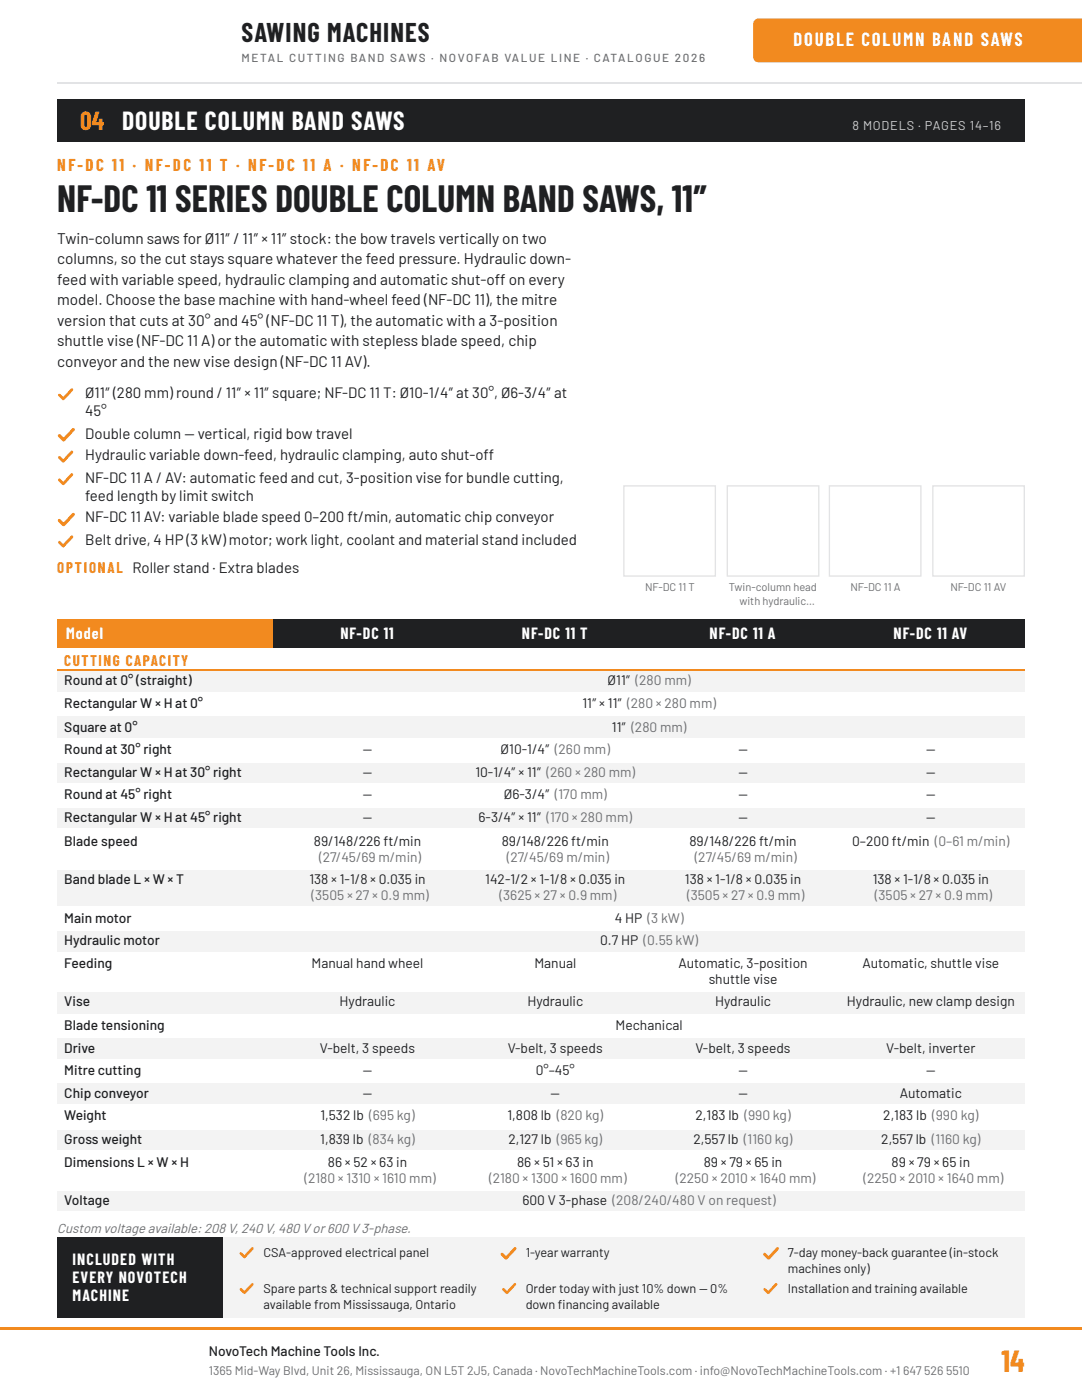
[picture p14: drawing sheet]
<svg xmlns="http://www.w3.org/2000/svg" width="216mm" height="279mm" viewBox="0 0 216 279" stroke-linecap="round" stroke-linejoin="round" font-family="sans-serif">
<defs><g id="words">
<text font-size="7.4" fill="#1f2022" x="11.4" y="42.3">NF-DC 11 SERIES DOUBLE COLUMN BAND SAWS, 11″</text>
<text font-size="6" fill="#f28a1f" x="199.9" y="273.8">14</text>
<text font-size="5.3" fill="#1f2022" x="48.2" y="8.5">SAWING MACHINES</text>
<text font-size="5.1" fill="#f28a1f" x="16" y="25.9">04 DOUBLE COLUMN BAND SAWS</text>
<text font-size="3.7" fill="#fff" x="158.4" y="9.3">DOUBLE COLUMN BAND SAWS</text>
<text font-size="3.3" fill="#f28a1f" x="11.4" y="34.1">NF-DC 11 · NF-DC 11 T · NF-DC 11 A · NF-DC 11 AV</text>
<g font-size="3.2" fill="#fff">
<text x="13.2" y="127.5">Model</text>
<text x="67.9" y="127.5">NF-DC 11</text>
<text x="104.1" y="127.5">NF-DC 11 T</text>
<text x="141.6" y="127.5">NF-DC 11 A</text>
<text x="178.3" y="127.5">NF-DC 11 AV</text>
<text x="14.5" y="252.4">INCLUDED WITH</text>
<text x="14.5" y="256.1">EVERY NOVOTECH</text>
<text x="14.5" y="259.6">MACHINE</text>
</g>
<g font-size="3.1" fill="#1f2022">
<text x="11.4" y="48.7">Twin-column saws for Ø11″ / 11″ × 11″ stock: the bow travels vertically on two</text>
<text x="11.4" y="52.7">columns, so the cut stays square whatever the feed pressure. Hydraulic down-</text>
<text x="11.4" y="56.9">feed with variable speed, hydraulic clamping and automatic shut-off on every</text>
<text x="11.4" y="60.9">model. Choose the base machine with hand-wheel feed (NF-DC 11), the mitre</text>
<text x="11.4" y="65.1">version that cuts at 30° and 45° (NF-DC 11 T), the automatic with a 3-position</text>
<text x="11.4" y="69.1">shuttle vise (NF-DC 11 A) or the automatic with stepless blade speed, chip</text>
<text x="11.4" y="73.3">conveyor and the new vise design (NF-DC 11 AV).</text>
</g>
<g font-size="3" fill="#1f2022">
<text x="17" y="79.4">Ø11″ (280 mm) round / 11″ × 11″ square; NF-DC 11 T: Ø10-1/4″ at 30°, Ø6-3/4″ at</text>
<text x="17" y="83.1">45°</text>
<text x="17" y="87.6">Double column — vertical, rigid bow travel</text>
<text x="17" y="91.8">Hydraulic variable down-feed, hydraulic clamping, auto shut-off</text>
<text x="17" y="96.3">NF-DC 11 A / AV: automatic feed and cut, 3-position vise for bundle cutting,</text>
<text x="17" y="100">feed length by limit switch</text>
<text x="17" y="104.2">NF-DC 11 AV: variable blade speed 0–200 ft/min, automatic chip conveyor</text>
<text x="17" y="108.7">Belt drive, 4 HP (3 kW) motor; work light, coolant and material stand included</text>
</g>
<g font-size="3" fill="#f28a1f">
<text x="11.4" y="114.3">OPTIONAL Roller stand · Extra blades</text>
<text x="12.8" y="132.8">CUTTING CAPACITY</text>
</g>
<g font-size="2.8" fill="#1f2022">
<text x="12.8" y="136.8">Round at 0° (straight)</text>
<text x="121.2" y="136.8">Ø11″ (280 mm)</text>
<text x="12.8" y="141.3">Rectangular W × H at 0°</text>
<text x="116.2" y="141.3">11″ × 11″ (280 × 280 mm)</text>
<text x="12.8" y="146">Square at 0°</text>
<text x="122.1" y="146">11″ (280 mm)</text>
<text x="12.8" y="150.5">Round at 30° right</text>
<text x="12.8" y="155">Rectangular W × H at 30° right</text>
<text x="72.4" y="150.5">—</text>
<text x="72.4" y="155">—</text>
<text x="94.9" y="155">10-1/4″ × 11″ (260 × 280 mm)</text>
<text x="99.9" y="150.5">Ø10-1/4″ (260 mm)</text>
<text x="147.3" y="150.5">—</text>
<text x="147.3" y="155">—</text>
<text x="184.8" y="150.5">—</text>
<text x="184.8" y="155">—</text>
<text x="12.8" y="159.5">Round at 45° right</text>
<text x="72.4" y="159.5">—</text>
<text x="100.5" y="159.5">Ø6-3/4″ (170 mm)</text>
<text x="147.3" y="159.5">—</text>
<text x="184.8" y="159.5">—</text>
<text x="12.8" y="164">Rectangular W × H at 45° right</text>
<text x="72.4" y="164">—</text>
<text x="95.5" y="164">6-3/4″ × 11″ (170 × 280 mm)</text>
<text x="147.3" y="164">—</text>
<text x="184.8" y="164">—</text>
<text x="12.8" y="168.8">Blade speed</text>
<text x="62.6" y="168.8">89/148/226 ft/min</text>
<text x="100.1" y="168.8">89/148/226 ft/min</text>
<text x="137.6" y="168.8">89/148/226 ft/min</text>
<text x="170" y="168.8">0–200 ft/min (0–61 m/min)</text>
<text x="12.8" y="176.5">Band blade L × W × T</text>
<text x="61.7" y="176.5">138 × 1-1/8 × 0.035 in</text>
<text x="96.8" y="176.5">142-1/2 × 1-1/8 × 0.035 in</text>
<text x="136.7" y="176.5">138 × 1-1/8 × 0.035 in</text>
<text x="174.1" y="176.5">138 × 1-1/8 × 0.035 in</text>
<text x="12.8" y="184.1">Main motor</text>
<text x="122.7" y="184.1">4 HP (3 kW)</text>
<text x="12.8" y="188.6">Hydraulic motor</text>
<text x="119.7" y="188.6">0.7 HP (0.55 kW)</text>
<text x="12.8" y="193.1">Feeding</text>
<text x="62.2" y="193.1">Manual hand wheel</text>
<text x="106.6" y="193.1">Manual</text>
<text x="135.4" y="193.1">Automatic, 3-position</text>
<text x="141.4" y="196.3">shuttle vise</text>
<text x="172.1" y="193.1">Automatic, shuttle vise</text>
<text x="12.8" y="200.8">Vise</text>
<text x="67.8" y="200.8">Hydraulic</text>
<text x="105.2" y="200.8">Hydraulic</text>
<text x="142.7" y="200.8">Hydraulic</text>
<text x="169" y="200.8">Hydraulic, new clamp design</text>
<text x="12.8" y="205.6">Blade tensioning</text>
<text x="122.8" y="205.6">Mechanical</text>
<text x="12.8" y="210.1">Drive</text>
<text x="12.8" y="214.6">Mitre cutting</text>
<text x="63.9" y="210.1">V-belt, 3 speeds</text>
<text x="72.4" y="214.6">—</text>
<text x="101.3" y="210.1">V-belt, 3 speeds</text>
<text x="106.9" y="214.6">0°–45°</text>
<text x="138.8" y="210.1">V-belt, 3 speeds</text>
<text x="147.3" y="214.6">—</text>
<text x="176.9" y="210.1">V-belt, inverter</text>
<text x="184.8" y="214.6">—</text>
<text x="12.8" y="219.1">Chip conveyor</text>
<text x="72.4" y="219.1">—</text>
<text x="109.9" y="219.1">—</text>
<text x="147.3" y="219.1">—</text>
<text x="179.5" y="219.1">Automatic</text>
<text x="12.8" y="223.6">Weight</text>
<text x="63.9" y="223.6">1,532 lb (695 kg)</text>
<text x="101.2" y="223.6">1,808 lb (820 kg)</text>
<text x="138.8" y="223.6">2,183 lb (990 kg)</text>
<text x="176.3" y="223.6">2,183 lb (990 kg)</text>
<text x="12.8" y="228.3">Gross weight</text>
<text x="12.8" y="232.8">Dimensions L × W × H</text>
<text x="63.9" y="228.3">1,839 lb (834 kg)</text>
<text x="65.4" y="232.8">86 × 52 × 63 in</text>
<text x="101.4" y="228.3">2,127 lb (965 kg)</text>
<text x="103.2" y="232.8">86 × 51 × 63 in</text>
<text x="138.4" y="228.3">2,557 lb (1160 kg)</text>
<text x="140.4" y="232.8">89 × 79 × 65 in</text>
<text x="175.9" y="228.3">2,557 lb (1160 kg)</text>
<text x="177.9" y="232.8">89 × 79 × 65 in</text>
<text x="12.8" y="240.5">Voltage</text>
<text x="104.2" y="240.5">600 V 3-phase (208/240/480 V on request)</text>
<text x="41.7" y="270.7">NovoTech Machine Tools Inc.</text>
</g>
<g font-size="2.8" fill="#6b6e73">
<text x="63.7" y="172">(27/45/69 m/min)</text>
<text x="101.2" y="172">(27/45/69 m/min)</text>
<text x="138.6" y="172">(27/45/69 m/min)</text>
<text x="62.2" y="179.7">(3505 × 27 × 0.9 mm)</text>
<text x="99.7" y="179.7">(3625 × 27 × 0.9 mm)</text>
<text x="137.1" y="179.7">(3505 × 27 × 0.9 mm)</text>
<text x="174.6" y="179.7">(3505 × 27 × 0.9 mm)</text>
<text x="60.8" y="236">(2180 × 1310 × 1610 mm)</text>
<text x="97.6" y="236">(2180 × 1300 × 1600 mm)</text>
<text x="134.9" y="236">(2250 × 2010 × 1640 mm)</text>
<text x="172.3" y="236">(2250 × 2010 × 1640 mm)</text>
</g>
<text font-size="2.7" fill="#6b6e73" x="11.4" y="246.1">Custom voltage available: 208 V, 240 V, 480 V or 600 V 3-phase.</text>
<text font-size="2.5" fill="#cfcfd2" x="170.1" y="25.9">8 MODELS · PAGES 14–16</text>
<g font-size="2.5" fill="#1f2022">
<text x="52.6" y="250.8">CSA-approved electrical panel</text>
<text x="104.9" y="250.8">1-year warranty</text>
<text x="157.2" y="250.8">7-day money-back guarantee (in-stock</text>
<text x="52.6" y="258">Spare parts &amp; technical support readily</text>
<text x="104.9" y="258">Order today with just 10% down — 0%</text>
<text x="157.2" y="254">machines only)</text>
<text x="157.2" y="258">Installation and training available</text>
<text x="52.6" y="261.1">available from Mississauga, Ontario</text>
<text x="104.9" y="261.1">down fnancing available</text>
<text x="111.3" y="261.1">i</text>
</g>
<g font-size="2.5" fill="#6b6e73">
<text x="41.7" y="274.4">1365 Mid-Way Blvd, Unit 26, Mississauga, ON L5T 2J5, Canada · NovoTechMachineTools.com · info@NovoTechMachineTools.com · +1</text>
<text x="180.2" y="274.4">647</text>
<text x="184.4" y="274.4">526</text>
<text x="188.8" y="274.4">5510</text>
</g>
<text font-size="2.3" fill="#6b6e73" x="48.2" y="12.4">METAL CUTTING BAND SAWS · NOVOFAB VALUE LINE · CATALOGUE 2026</text>
<g font-size="2.2" fill="#6b6e73">
<text x="128.7" y="118">NF-DC 11 T</text>
<text x="145.4" y="118">Twin-column head</text>
<text x="169.7" y="118">NF-DC 11 A</text>
<text x="189.6" y="118">NF-DC 11 AV</text>
<text x="147.6" y="120.7">with hydraulic…</text>
</g>
</g></defs>
<path d="M11.4 19.8h193.1v8.5h-193.1z" fill="#1f2022"/>
<path d="M11.4 123.6h43.1v5.8h-43.1z" fill="#f28a1f"/>
<g fill="#1f2022">
<path d="M54.5 123.6h37.6v5.8h-37.6z"/>
<path d="M92.1 123.6h37.5v5.8h-37.5z"/>
<path d="M129.6 123.6h37.4v5.8h-37.4z"/>
<path d="M167 123.6h37.5v5.8h-37.5z"/>
</g>
<path d="M11.4 129.4h193.1v4.5h-193.1z" fill="#fff"/>
<g fill="#f3f3f3">
<path d="M11.4 133.9h43.1v4.5h-43.1z"/>
<path d="M54.5 133.9h150v4.5h-150z"/>
<path d="M11.4 142.9h43.1v4.5h-43.1z"/>
<path d="M54.5 142.9h150v4.5h-150z"/>
<path d="M11.4 151.9h43.1v4.7h-43.1z"/>
<path d="M54.5 151.9h37.6v4.7h-37.6z"/>
<path d="M92.1 151.9h37.5v4.7h-37.5z"/>
<path d="M129.6 151.9h37.4v4.7h-37.4z"/>
<path d="M167 151.9h37.5v4.7h-37.5z"/>
<path d="M11.4 161.1h43.1v4.5h-43.1z"/>
<path d="M54.5 161.1h37.6v4.5h-37.6z"/>
<path d="M92.1 161.1h37.5v4.5h-37.5z"/>
<path d="M129.6 161.1h37.4v4.5h-37.4z"/>
<path d="M167 161.1h37.5v4.5h-37.5z"/>
<path d="M11.4 173.3h43.1v7.7h-43.1z"/>
<path d="M54.5 173.3h37.6v7.7h-37.6z"/>
<path d="M92.1 173.3h37.5v7.7h-37.5z"/>
<path d="M129.6 173.3h37.4v7.7h-37.4z"/>
<path d="M167 173.3h37.5v7.7h-37.5z"/>
<path d="M11.4 185.5h43.1v4.7h-43.1z"/>
<path d="M54.5 185.5h150v4.7h-150z"/>
<path d="M11.4 197.9h43.1v4.5h-43.1z"/>
<path d="M54.5 197.9h37.6v4.5h-37.6z"/>
<path d="M92.1 197.9h37.5v4.5h-37.5z"/>
<path d="M129.6 197.9h37.4v4.5h-37.4z"/>
<path d="M167 197.9h37.5v4.5h-37.5z"/>
<path d="M11.4 206.9h43.1v4.5h-43.1z"/>
<path d="M54.5 206.9h37.6v4.5h-37.6z"/>
<path d="M92.1 206.9h37.5v4.5h-37.5z"/>
<path d="M129.6 206.9h37.4v4.5h-37.4z"/>
<path d="M167 206.9h37.5v4.5h-37.5z"/>
<path d="M11.4 216.2h43.1v4.5h-43.1z"/>
<path d="M54.5 216.2h37.6v4.5h-37.6z"/>
<path d="M92.1 216.2h37.5v4.5h-37.5z"/>
<path d="M129.6 216.2h37.4v4.5h-37.4z"/>
<path d="M167 216.2h37.5v4.5h-37.5z"/>
<path d="M11.4 225.2h43.1v4.5h-43.1z"/>
<path d="M54.5 225.2h37.6v4.5h-37.6z"/>
<path d="M92.1 225.2h37.5v4.5h-37.5z"/>
<path d="M129.6 225.2h37.4v4.5h-37.4z"/>
<path d="M167 225.2h37.5v4.5h-37.5z"/>
<path d="M11.4 237.3h43.1v4.8h-43.1z"/>
<path d="M54.5 237.3h150v4.8h-150z"/>
</g>
<path d="M11.4 133.7h193.1" fill="none" stroke="#f28a1f" stroke-width=".26"/>
<g fill="#fff">
<path d="M11.4 138.1h43.1v.3h-43.1z"/>
<path d="M54.5 138.1h37.6v.3h-37.6z"/>
<path d="M92.1 138.1h37.5v.3h-37.5z"/>
<path d="M129.6 138.1h37.4v.3h-37.4z"/>
<path d="M167 138.1h37.5v.3h-37.5z"/>
<path d="M11.4 142.6h43.1v.3h-43.1z"/>
<path d="M54.5 142.6h37.6v.3h-37.6z"/>
<path d="M92.1 142.6h37.5v.3h-37.5z"/>
<path d="M129.6 142.6h37.4v.3h-37.4z"/>
<path d="M167 142.6h37.5v.3h-37.5z"/>
<path d="M11.4 147.4h43.1v.2h-43.1z"/>
<path d="M54.5 147.4h37.6v.2h-37.6z"/>
<path d="M92.1 147.4h37.5v.2h-37.5z"/>
<path d="M129.6 147.4h37.4v.2h-37.4z"/>
<path d="M167 147.4h37.5v.2h-37.5z"/>
<path d="M11.4 151.9h43.1v.2h-43.1z"/>
<path d="M54.5 151.9h37.6v.2h-37.6z"/>
<path d="M92.1 151.9h37.5v.2h-37.5z"/>
<path d="M129.6 151.9h37.4v.2h-37.4z"/>
<path d="M167 151.9h37.5v.2h-37.5z"/>
<path d="M11.4 156.4h43.1v.2h-43.1z"/>
<path d="M54.5 156.4h37.6v.2h-37.6z"/>
<path d="M92.1 156.4h37.5v.2h-37.5z"/>
<path d="M129.6 156.4h37.4v.2h-37.4z"/>
<path d="M167 156.4h37.5v.2h-37.5z"/>
<path d="M11.4 160.9h43.1v.2h-43.1z"/>
<path d="M54.5 160.9h37.6v.2h-37.6z"/>
<path d="M92.1 160.9h37.5v.2h-37.5z"/>
<path d="M129.6 160.9h37.4v.2h-37.4z"/>
<path d="M167 160.9h37.5v.2h-37.5z"/>
<path d="M11.4 165.4h43.1v.2h-43.1z"/>
<path d="M54.5 165.4h37.6v.2h-37.6z"/>
<path d="M92.1 165.4h37.5v.2h-37.5z"/>
<path d="M129.6 165.4h37.4v.2h-37.4z"/>
<path d="M167 165.4h37.5v.2h-37.5z"/>
<path d="M11.4 173.3h43.1v.3h-43.1z"/>
<path d="M54.5 173.3h37.6v.3h-37.6z"/>
<path d="M92.1 173.3h37.5v.3h-37.5z"/>
<path d="M129.6 173.3h37.4v.3h-37.4z"/>
<path d="M167 173.3h37.5v.3h-37.5z"/>
<path d="M11.4 181h43.1v.2h-43.1z"/>
<path d="M54.5 181h37.6v.2h-37.6z"/>
<path d="M92.1 181h37.5v.2h-37.5z"/>
<path d="M129.6 181h37.4v.2h-37.4z"/>
<path d="M167 181h37.5v.2h-37.5z"/>
<path d="M11.4 185.5h43.1v.2h-43.1z"/>
<path d="M54.5 185.5h37.6v.2h-37.6z"/>
<path d="M92.1 185.5h37.5v.2h-37.5z"/>
<path d="M129.6 185.5h37.4v.2h-37.4z"/>
<path d="M167 185.5h37.5v.2h-37.5z"/>
<path d="M11.4 190h43.1v.2h-43.1z"/>
<path d="M54.5 190h37.6v.2h-37.6z"/>
<path d="M92.1 190h37.5v.2h-37.5z"/>
<path d="M129.6 190h37.4v.2h-37.4z"/>
<path d="M167 190h37.5v.2h-37.5z"/>
<path d="M11.4 197.6h43.1v.3h-43.1z"/>
<path d="M54.5 197.6h37.6v.3h-37.6z"/>
<path d="M92.1 197.6h37.5v.3h-37.5z"/>
<path d="M129.6 197.6h37.4v.3h-37.4z"/>
<path d="M167 197.6h37.5v.3h-37.5z"/>
<path d="M11.4 202.4h43.1v.3h-43.1z"/>
<path d="M54.5 202.4h37.6v.3h-37.6z"/>
<path d="M92.1 202.4h37.5v.3h-37.5z"/>
<path d="M129.6 202.4h37.4v.3h-37.4z"/>
<path d="M167 202.4h37.5v.3h-37.5z"/>
<path d="M11.4 206.9h43.1v.3h-43.1z"/>
<path d="M54.5 206.9h37.6v.3h-37.6z"/>
<path d="M92.1 206.9h37.5v.3h-37.5z"/>
<path d="M129.6 206.9h37.4v.3h-37.4z"/>
<path d="M167 206.9h37.5v.3h-37.5z"/>
<path d="M11.4 211.4h43.1v.3h-43.1z"/>
<path d="M54.5 211.4h37.6v.3h-37.6z"/>
<path d="M92.1 211.4h37.5v.3h-37.5z"/>
<path d="M129.6 211.4h37.4v.3h-37.4z"/>
<path d="M167 211.4h37.5v.3h-37.5z"/>
<path d="M11.4 215.9h43.1v.3h-43.1z"/>
<path d="M54.5 215.9h37.6v.3h-37.6z"/>
<path d="M92.1 215.9h37.5v.3h-37.5z"/>
<path d="M129.6 215.9h37.4v.3h-37.4z"/>
<path d="M167 215.9h37.5v.3h-37.5z"/>
<path d="M11.4 220.4h43.1v.3h-43.1z"/>
<path d="M54.5 220.4h37.6v.3h-37.6z"/>
<path d="M92.1 220.4h37.5v.3h-37.5z"/>
<path d="M129.6 220.4h37.4v.3h-37.4z"/>
<path d="M167 220.4h37.5v.3h-37.5z"/>
<path d="M11.4 225.2h43.1v.2h-43.1z"/>
<path d="M54.5 225.2h37.6v.2h-37.6z"/>
<path d="M92.1 225.2h37.5v.2h-37.5z"/>
<path d="M129.6 225.2h37.4v.2h-37.4z"/>
<path d="M167 225.2h37.5v.2h-37.5z"/>
<path d="M11.4 229.7h43.1v.2h-43.1z"/>
<path d="M54.5 229.7h37.6v.2h-37.6z"/>
<path d="M92.1 229.7h37.5v.2h-37.5z"/>
<path d="M129.6 229.7h37.4v.2h-37.4z"/>
<path d="M167 229.7h37.5v.2h-37.5z"/>
<path d="M11.4 237.3h43.1v.3h-43.1z"/>
<path d="M54.5 237.3h37.6v.3h-37.6z"/>
<path d="M92.1 237.3h37.5v.3h-37.5z"/>
<path d="M129.6 237.3h37.4v.3h-37.4z"/>
<path d="M167 237.3h37.5v.3h-37.5z"/>
<path d="M11.4 241.8h43.1v.3h-43.1z"/>
<path d="M54.5 241.8h37.6v.3h-37.6z"/>
<path d="M92.1 241.8h37.5v.3h-37.5z"/>
<path d="M129.6 241.8h37.4v.3h-37.4z"/>
<path d="M167 241.8h37.5v.3h-37.5z"/>
<path d="M124.4 96.8h18.5v18.3h-18.5z"/>
</g>
<path d="M124.5 97h18.2v18h-18.2z" fill="none" stroke="#e2e3e5" stroke-width=".26"/>
<path d="M145 96.8h18.5v18.3h-18.5z" fill="#fff"/>
<path d="M145.1 97h18.3v18h-18.3z" fill="none" stroke="#e2e3e5" stroke-width=".26"/>
<path d="M165.4 96.8h18.5v18.3h-18.5z" fill="#fff"/>
<path d="M165.5 97h18.3v18h-18.3z" fill="none" stroke="#e2e3e5" stroke-width=".26"/>
<path d="M186 96.8h18.5v18.3h-18.5z" fill="#fff"/>
<path d="M186.1 97h18.3v18h-18.3z" fill="none" stroke="#e2e3e5" stroke-width=".26"/>
<path d="M11.4 246.9h193.1v16.1h-193.1z" fill="#f3f3f3"/>
<path d="M0 264.8h215.9v.6h-215.9z" fill="#f28a1f"/>
<path d="M11.4 246.9h33v16.1h-33z" fill="#1f2022"/>
<path d="M11.4 16.5h204.5" fill="none" stroke="#e2e3e5" stroke-width=".26"/>
<path d="M150.6 4l.7-.3h64.6v8.7h-64.6a1.06 1.06 0 0 1-1-1v-6.6z" fill="#f28a1f"/>
<path d="M14.3 77.8l-1.7 1.8-.7-.8M14.3 90.2l-1.7 1.9-.7-.8M14.3 94.7l-1.7 1.8-.7-.7M14.3 107.1l-1.7 1.9-.7-.8" fill="none" stroke="#f28a1f" stroke-width=".56"/>
<path d="M14.6 85.7l-1.9 2.1-.9-.9M14.6 102.7l-1.9 2-.9-.8" fill="none" stroke="#f28a1f" stroke-width=".63"/>
<path d="M50.4 249.2l-1.6 1.7-.7-.7M50.4 256.3l-1.6 1.7-.7-.7M102.8 256.3l-1.6 1.7-.8-.7M154.9 256.3l-1.6 1.7-.7-.7" fill="none" stroke="#f28a1f" stroke-width=".52"/>
<path d="M102.8 249.2l-1.8 1.9-.8-.8M155.2 249.2l-1.8 1.9-.8-.8" fill="none" stroke="#f28a1f" stroke-width=".58"/>
<use href="#words"/>
</svg>
